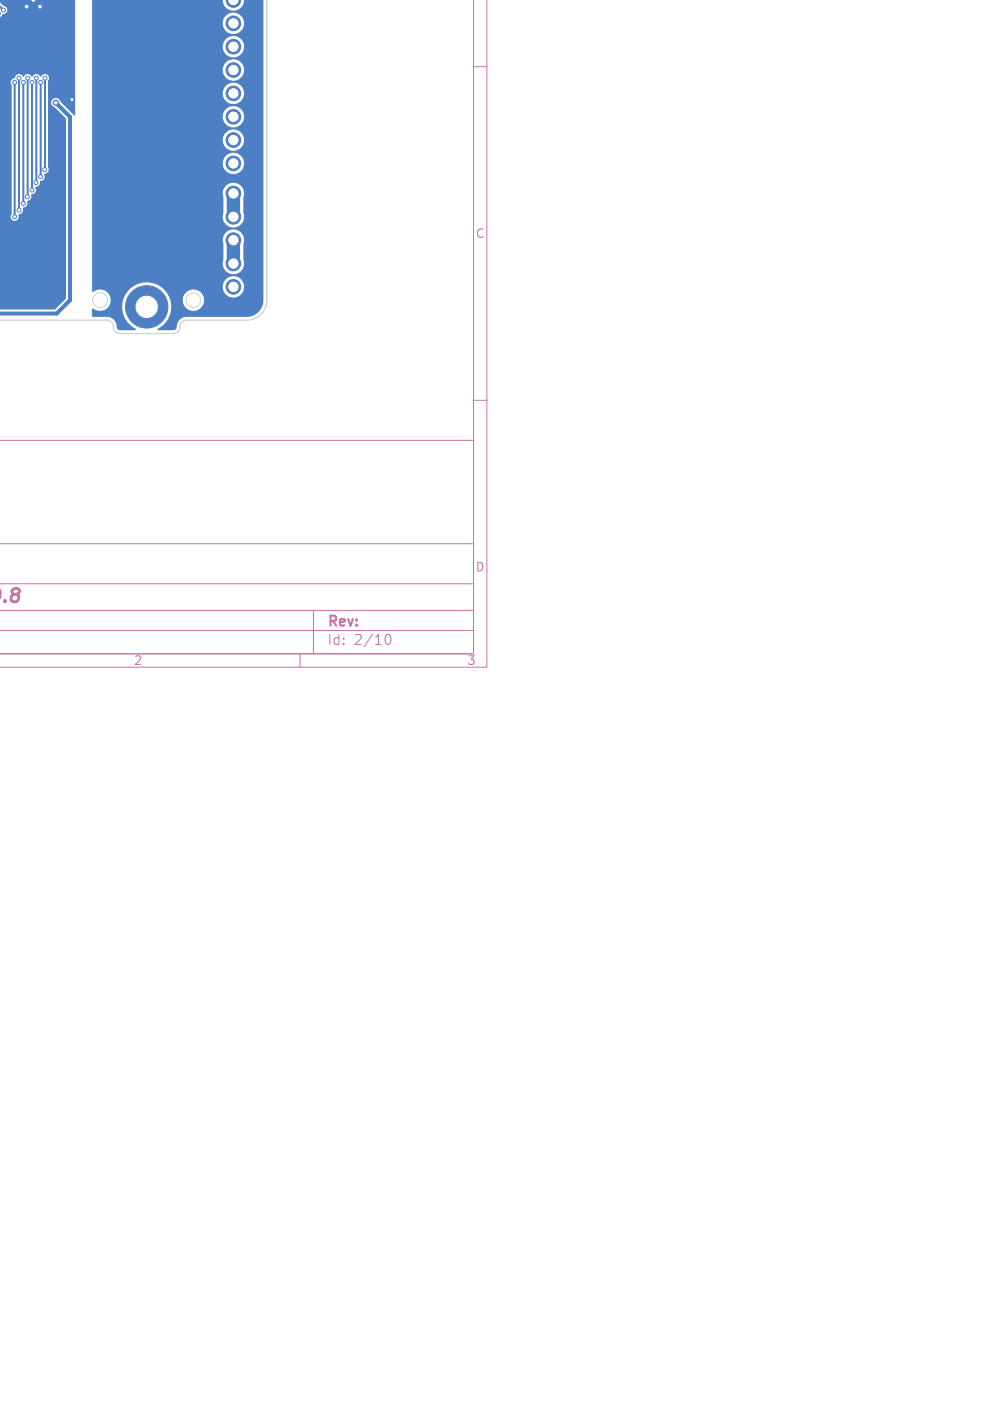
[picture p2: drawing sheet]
<svg xmlns="http://www.w3.org/2000/svg" width="148mm" height="210mm" viewBox="0 0 148 210" stroke-linecap="round" stroke-linejoin="round" font-family="sans-serif">
<defs><g id="words">
<text font-size="2.8" fill="#c872ab" x="-.8" y="90.9">0.8</text>
<g font-size="2.1" fill="#c872ab">
<text x="49" y="94.3">Rev:</text>
<text x="49" y="96.9">Id:</text>
<text x="53.1" y="96.9">2/10</text>
</g>
<g font-size="1.8" fill="#c872ab">
<text x="71.3" y="35.9">C</text>
<text x="71.3" y="85.9">D</text>
<text x="20" y="99.9">2</text>
<text x="70" y="99.9">3</text>
</g>
</g></defs>
<path d="M71 0v98h-71h71v-32h-71M73 0v100h-73M71 10h2M71 60h2M0 94.5h71M0 91.5h71M0 87.5h71M0 81.5h71M45 98v2M47 91.5v6.5M57.7 95.7a.55 .55 0 0 1 .4-.6h.1a.94 .94 0 0 1 0 1.5h-.1a.55 .55 0 0 1-.4-.6" fill="none" stroke="#c872ab" stroke-width=".15"/>
<g fill="#4d7fc4" stroke="#4d7fc4" stroke-width=".15">
<path d="M33.9 0l2.1-.1a1.07 1.07 0 0 1-1 1.2 1.07 1.07 0 0 1-1.1-1.1z"/>
<path d="M4.6 0h.8a.4 .4 0 0 1-.4 .4 .4 .4 0 0 1-.4-.4z"/>
<path d="M-.1 1.7l.1 .3-.1 .3z"/>
<circle cx="35" cy="43" r="1.1"/>
<circle cx="35" cy="39.5" r="1.1"/>
<circle cx="35" cy="36" r="1.1"/>
<circle cx="35" cy="32.5" r="1.1"/>
<circle cx="35" cy="29" r="1.1"/>
<circle cx="35" cy="24.5" r="1.1"/>
<circle cx="35" cy="21" r="1.1"/>
<circle cx="35" cy="17.5" r="1.1"/>
<circle cx="35" cy="14" r="1.1"/>
<circle cx="35" cy="10.5" r="1.1"/>
<circle cx="35" cy="7" r="1.1"/>
<circle cx="35" cy="3.5" r="1.1"/>
<circle cx="22" cy="46" r="3.2"/>
<circle cx="4" cy="1" r=".4"/>
<circle cx="10.8" cy="14.9" r=".3"/>
<circle cx="6" cy="1" r=".4"/>
<circle cx="4.8" cy="28.5" r=".3"/>
<circle cx="4.8" cy="12.3" r=".3"/>
<circle cx="2.8" cy="11.7" r=".3"/>
<circle cx="2.8" cy="31.5" r=".3"/>
<circle cx="4.1" cy="11.7" r=".3"/>
<circle cx="4.1" cy="29.5" r=".3"/>
<circle cx="5.4" cy="27.4" r=".3"/>
<circle cx="5.4" cy="11.7" r=".3"/>
<circle cx="3.5" cy="12.3" r=".3"/>
<circle cx="3.5" cy="30.5" r=".3"/>
<circle cx="2.2" cy="32.5" r=".3"/>
<circle cx="2.2" cy="12.3" r=".3"/>
<circle cx="6.1" cy="12.3" r=".3"/>
<circle cx="6.1" cy="26.5" r=".3"/>
<circle cx="6.7" cy="25.4" r=".3"/>
<circle cx="6.7" cy="11.7" r=".3"/>
<circle cx="8.4" cy="15.4" r=".4"/>
<circle cx=".5" cy="1.5" r=".3"/>
</g>
<path d="M-.1 1l.6 .5M2.2 12.4v20.1M2.8 11.7v19.8M3.5 12.4v18.1M4.1 11.7v17.8M4.8 12.4v16.1M5.4 11.7v15.7M6.1 12.4v14.1M6.7 11.7v13.7" fill="none" stroke="#4d7fc4" stroke-width=".3"/>
<path d="M8.4 15.4l2.1 2.1v27.5l-2 2h-8.6" fill="none" stroke="#4d7fc4" stroke-width=".6"/>
<path d="M35 29v3.5M35 36v3.5" fill="none" stroke="#4d7fc4" stroke-width="2"/>
<g fill="#4d7fc4">
<path d="M-.1 -.1h11.4l-.1 17.4h-.1l-2-2a.72 .72 0 0 0-1.2-.4 .72 .72 0 0 0 .3 1.2l1.7 1.7v26.9l-1.7 1.7h-8.3v-34.1h1.7l.1 .5v19.3a.61 .61 0 0 0 .4 1 .61 .61 0 0 0 .7-.8v-.2a.61 .61 0 0 0 .6-.8l.1-.2a.61 .61 0 0 0 .6-.8v-.2a.61 .61 0 0 0 .6-.8v-.2a.68 .68 0 0 0 .7-.4 .68 .68 0 0 0-.1-.7 .75 .75 0 0 0 .7-.9 .69 .69 0 0 0 .6-1 .67 .67 0 0 0 .6-1v-13a.62 .62 0 0 0-.2-.9 .62 .62 0 0 0-.8 .3h-.2a.68 .68 0 0 0-.6-.4 .68 .68 0 0 0-.6 .4 .72 .72 0 0 0-.7-.4 .72 .72 0 0 0-.6 .4 .69 .69 0 0 0-.8-.4 .69 .69 0 0 0-.5 .6l-.4 .2-.2 .4h-1.7v-10.8v6.8v-5.7l.2-.1a.53 .53 0 0 1 .6-.4 .63 .63 0 0 0 .4-.7 .63 .63 0 0 0-.6-.5l-.6-1v4.3v-4.3h9.5z"/>
<path d="M13.8 -.1h19.6v.2a1.58 1.58 0 0 0 1.7 1.5 1.58 1.58 0 0 0 1.5-1.7h-22.8h25.7v45.1a2.5 2.5 0 0 1-2.5 2.5h-9.3a2.01 2.01 0 0 0-1.3 1.8l-.4 .2h-2.3l-.1-.1a3.8 3.8 0 0 0 1.9-4.5h1.9v.2a1.61 1.61 0 0 0 2.4 1.3 1.61 1.61 0 0 0 0-2.8 1.61 1.61 0 0 0-2.4 1.3h-1.9v-.1a3.7 3.7 0 0 0-1.6-1.9h9.5v.2a1.61 1.61 0 0 0 2.4 1.3 1.61 1.61 0 0 0 0-2.8 1.61 1.61 0 0 0-2.4 1.3l-9.5-.1a3.7 3.7 0 0 0-5.2 1.5 3.7 3.7 0 0 0 1.7 5.1l-.1 .1h-2.3a.52 .52 0 0 1-.5-.6 1.5 1.5 0 0 0-1.4-1.4h-2.2l-.1-1.1 .2-.2a1.62 1.62 0 0 0 2.2-.1 1.62 1.62 0 0 0 0-2.2 1.62 1.62 0 0 0-2.3-.1l-.1-.2v-7.7h19.6l.1 .7v2.3a1.61 1.61 0 0 0 1.5 2.2 1.61 1.61 0 0 0 1.5-2.2v-2.4a1.6 1.6 0 0 0-1.2-2.1 1.6 1.6 0 0 0-1.9 1.5h-19.6v-7h19.6l.1 .7v2.3a1.61 1.61 0 0 0 1.5 2.2 1.61 1.61 0 0 0 1.5-2.2v-2.4a1.6 1.6 0 0 0-1.2-2.1 1.6 1.6 0 0 0-1.9 1.5h-19.6v-4.5h19.6v.2a1.61 1.61 0 0 0 2.4 1.3 1.61 1.61 0 0 0 0-2.8 1.61 1.61 0 0 0-2.4 1.3h-19.6v-3.5h19.6v.2a1.61 1.61 0 0 0 2.4 1.3 1.61 1.61 0 0 0 0-2.8 1.61 1.61 0 0 0-2.4 1.3h-19.6v-3.5h19.6v.2a1.61 1.61 0 0 0 2.4 1.3 1.61 1.61 0 0 0 0-2.8 1.61 1.61 0 0 0-2.4 1.3h-19.6v-3.5h19.6v.2a1.61 1.61 0 0 0 2.4 1.3 1.61 1.61 0 0 0 0-2.8 1.61 1.61 0 0 0-2.4 1.3h-19.6v-3.5h19.6v.2a1.61 1.61 0 0 0 2.4 1.3 1.61 1.61 0 0 0 0-2.8 1.61 1.61 0 0 0-2.4 1.3h-19.6v-3.5h19.6v.2a1.61 1.61 0 0 0 2.4 1.3 1.61 1.61 0 0 0 0-2.8 1.61 1.61 0 0 0-2.4 1.3h-19.6v-3.5h19.6v.2a1.61 1.61 0 0 0 2.4 1.3 1.61 1.61 0 0 0 0-2.8 1.61 1.61 0 0 0-2.4 1.3h-19.6z"/>
</g>
<path d="M40 0v45a3 3 0 0 1-3 3h-9a1.16 1.16 0 0 0-1.1 1.3l-.3 .5-.5 .2h-8.1a1.16 1.16 0 0 1-1.1-1.3l-.3-.5-.6-.2h-16.1" fill="none" stroke="#d0d2cd" stroke-width=".2"/>
<g fill="none" stroke="#d0d2cd" stroke-width=".15">
<circle cx="15" cy="45" r="1.1"/>
<circle cx="29" cy="45" r="1.1"/>
</g>
<g fill="#fff" stroke="#fff" stroke-width=".15">
<path d="M4.8 0h.4l-.2 .2z"/>
<path d="M34.3 0l1.3-.1a.68 .68 0 0 1-.6 .8 .68 .68 0 0 1-.7-.7z"/>
<circle cx="4" cy="1" r=".2"/>
<circle cx="10.8" cy="14.9" r=".15"/>
<circle cx="6" cy="1" r=".2"/>
<circle cx="4.8" cy="28.5" r=".15"/>
<circle cx="4.8" cy="12.3" r=".15"/>
<circle cx="2.9" cy="11.7" r=".15"/>
<circle cx="2.8" cy="31.5" r=".15"/>
<circle cx="4.2" cy="11.7" r=".15"/>
<circle cx="4.1" cy="29.5" r=".15"/>
<circle cx="5.4" cy="27.4" r=".15"/>
<circle cx="5.5" cy="11.7" r=".15"/>
<circle cx="3.5" cy="12.3" r=".15"/>
<circle cx="3.5" cy="30.5" r=".15"/>
<circle cx="2.2" cy="32.5" r=".15"/>
<circle cx="2.2" cy="12.3" r=".15"/>
<circle cx="6.1" cy="12.3" r=".15"/>
<circle cx="6.1" cy="26.5" r=".15"/>
<circle cx="6.7" cy="25.4" r=".15"/>
<circle cx="6.8" cy="11.7" r=".15"/>
<circle cx="8.4" cy="15.4" r=".2"/>
<circle cx=".5" cy="1.5" r=".15"/>
<circle cx="35" cy="43" r=".7"/>
<circle cx="35" cy="39.5" r=".7"/>
<circle cx="35" cy="36" r=".7"/>
<circle cx="35" cy="32.5" r=".7"/>
<circle cx="35" cy="29" r=".7"/>
<circle cx="35" cy="24.5" r=".7"/>
<circle cx="35" cy="21" r=".7"/>
<circle cx="35" cy="17.5" r=".7"/>
<circle cx="35" cy="14" r=".7"/>
<circle cx="35" cy="10.5" r=".7"/>
<circle cx="35" cy="7" r=".7"/>
<circle cx="35" cy="3.5" r=".7"/>
<circle cx="22" cy="46" r="1.6"/>
</g>
<use href="#words"/>
</svg>
